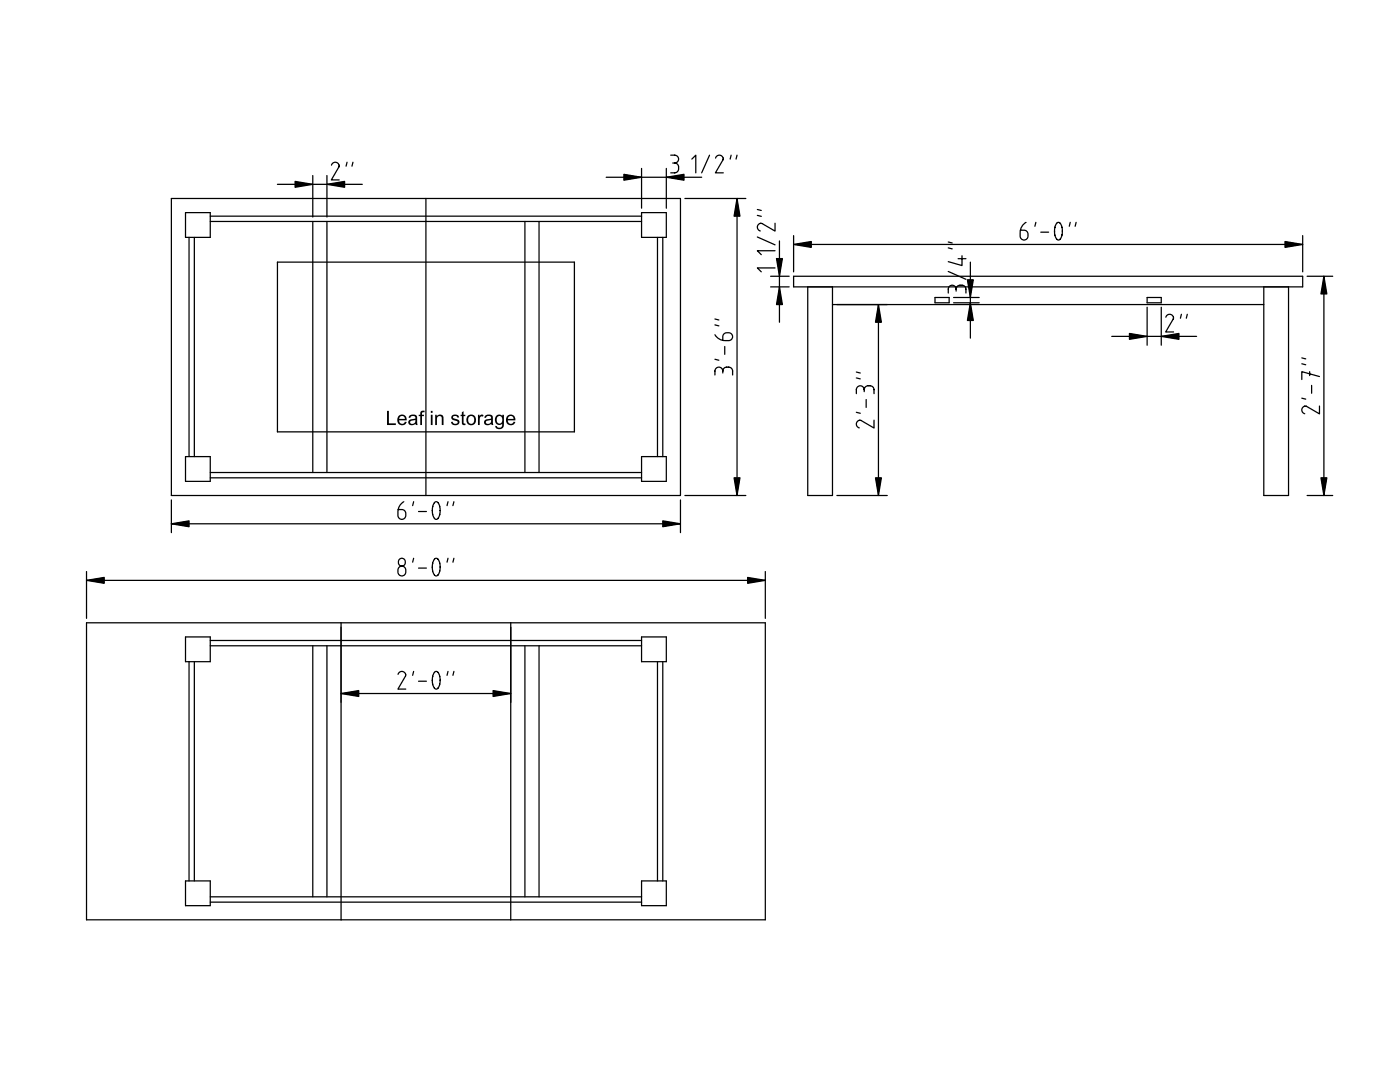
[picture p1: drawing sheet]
<svg xmlns="http://www.w3.org/2000/svg" width="279mm" height="216mm" viewBox="0 0 279 216" stroke-linecap="round" stroke-linejoin="round" font-family="sans-serif">
<g fill="none" stroke="#000" stroke-width=".25">
<path d="M34.2 39.6h101.6v59.3h-101.6zM55.4 36.8h16.9M62.4 35v8.3M65.2 35v8.3M66.2 33a.76 .76 0 0 1 .9-.6 .76 .76 0 0 1 .5 .9l-1.5 2.6h1.6M69.3 32.4l-.2 .8M70.4 32.4l-.2 .8M85 39.6v59.3M121 35.4h19M128 33.6v7.9M133 33.6v7.9M133.9 31h.7a.78 .78 0 0 1 .8 .7 .78 .78 0 0 1-.8 .8"/>
<path d="M134.3 32.5h.3M134.6 32.5a1 1 0 0 1 .8 1 1 1 0 0 1-.8 1h-.7M136.7 39.6h12.2M138.1 31.7l.8-.7v3.5M141.6 31l-1.6 3.5M142.8 31.5a.76 .76 0 0 1 .9-.5 .76 .76 0 0 1 .6 .9l-1.5 2.6h1.5M145.9 31l-.2 .7M147.1 39.6v59.3M147.1 31l-.2 .7M37 42.4h5v5h-5zM37.7 47.4v43.7M38.8 47.4v43.7"/>
<path d="M42 43.1h86M42 44.2h86M55.4 52.3h59.2v33.9h-59.2zM62.4 44.2v50.1M65.2 44.2v50.1M104.8 44.2v50.1M107.6 44.2v50.1M128 42.4h5v5h-5zM131.2 47.4v43.7M132.3 47.4v43.7M151.1 47.3l3.6 1.6M151.1 43l.8 .2"/>
<path d="M151.1 41.8l.8 .2M153.8 57.2h3.7M153.8 55.1h3.7M154.7 53.5h-3.6l.8 .7M154.7 50h-3.6l.8 .8M154.7 44.5v1.6l-2.6-1.5a.76 .76 0 0 0-1 .6 .76 .76 0 0 0 .6 .9M155.6 48.1v16.2M158.4 55.1h101.6v2.1h-101.6zM158.4 47v7.2M158.4 48.8h101.6M161.2 57.2v41.7h4.9v-41.7M186.6 59.4h2.8v1h-2.8z"/>
<path d="M189.2 54.2l3.6 1.5M189.2 49.5l.8 .2M189.2 48.3l.8 .2M190.3 59.4h5.1M190.8 57.7a.78 .78 0 0 0-.8-.8 .78 .78 0 0 0-.8 .8v.8M190.8 57.7a1 1 0 0 1 1-.8 1 1 0 0 1 1 .8v.8M190.8 57.7v.4M191.2 51.6h1.6M192 51v2l-2.8-.8M193.7 52.3v15.2M204.8 44.4a2.53 2.53 0 0 0-1 3.3 .84 .84 0 0 0 1.1 0 .84 .84 0 0 0 .3-1 .78 .78 0 0 0-.8-.8h-.8M206.7 44.4l-.2 .8"/>
<path d="M207.7 46.3h1.6M211 44.5l.2-.1 .4 .2 .3 .5 .1 .8-.1 1.3-.3 .5-.4 .2-.2-.1-.3-.3-.2-1.1v-1.1zM213.6 44.4l-.2 .8M214.8 44.4l-.2 .8M228.9 59.4h2.9v1h-2.9zM252.2 57.2v41.7h5v-41.7M260 47v7.2M260.9 55.1h5.1M264.2 55.1v43.8M142.7 66.8a2.53 2.53 0 0 0 3.3 .9 .84 .84 0 0 0 0-1 .84 .84 0 0 0-1-.3 .78 .78 0 0 0-.8 .8v.7M142.7 71.7l.8 .2M142.7 64.8l.8 .2"/>
<path d="M142.7 63.7l.8 .1M144.2 74a.78 .78 0 0 0-.7-.7 .78 .78 0 0 0-.8 .7v.8M144.2 74a1 1 0 0 1 1-.8 1 1 0 0 1 1 .8v.8M144.2 74v.4M144.6 69.1v1.6M166.1 60.8h86.1M170.9 75.4l.8 .2M170.9 74.2l.8 .2M172.5 77.8a.78 .78 0 0 0-.8-.8 .78 .78 0 0 0-.8 .8v.7M172.5 77.8a1 1 0 0 1 .9-.8 1 1 0 0 1 1 .8v.7M172.5 77.8v.4M172.9 79.7v1.6"/>
<path d="M175.3 60.8v38.1M190.3 60.4h5.1M221.9 67.1h16.9M228.9 61.3v7.6M231.8 61.3v7.6M232.7 63.3a.76 .76 0 0 1 .9-.6 .76 .76 0 0 1 .6 .9l-1.6 2.6h1.6M235.8 62.7l-.2 .8M236.9 62.7l-.1 .8M259.8 79.4l.8 .2M259.8 72.6l.8 .2M259.8 71.4l.8 .2M261.4 74.2v.7"/>
<path d="M261.8 76.9v1.6M263.3 75.1l-3.5-.9v1.5M34.2 99.8v6.5M37 91.1h5v4.9h-5zM42 95.3h86M42 94.3h86M128 91.1h5v4.9h-5zM135.8 99.8v6.5M136.7 98.9h12.2M167 98.9h10.1M170.9 82.3l.8 .2M174.4 83.8v1.6l-2.6-1.5a.76 .76 0 0 0-.9 .6 .76 .76 0 0 0 .6 .9"/>
<path d="M260.9 98.9h5.1M263.3 81v1.6l-2.6-1.5a.76 .76 0 0 0-.9 .5 .76 .76 0 0 0 .6 1M17.3 114v9.4M17.3 115.8h135.4M34.2 104.5h101.6M79.6 113.2a.84 .84 0 0 1 1.1-.1 .84 .84 0 0 1 .3 1 .82 .82 0 0 1-1 .8 .82 .82 0 0 1-.6-1.2zM79.7 111.6a.72 .72 0 0 1 1 .1 .72 .72 0 0 1-.1 1 .72 .72 0 0 1-1-.2l-.1-.4zM80.6 100.1a2.53 2.53 0 0 0-1 3.3 .84 .84 0 0 0 1.1 .1 .84 .84 0 0 0 .3-1 .78 .78 0 0 0-.8-.8h-.7M82.6 111.4l-.2 .8M82.6 100.1l-.2 .8M83.5 113.4h1.6M83.5 102.1h1.6"/>
<path d="M86.4 102.7a.78 .78 0 0 0 .9 .8l.5-.8a2.83 2.83 0 0 0-.6-2.6l-.4 .1-.4 .6-.1 .8 .1 1.1M86.8 111.5l.3-.1 .3 .2 .3 .5 .1 .8-.1 1.3-.3 .5-.3 .2-.3-.1-.3-.3-.2-1.1 .1-1zM89.4 111.4l-.2 .8M89.4 100.1l-.2 .8M90.6 111.4l-.2 .8M90.6 100.1l-.2 .8M152.7 114v9.4M17.3 124.3h135.4v59.2h-135.4zM37 127.1h5v4.9h-5zM37.7 132v43.8M38.8 132v43.8M42 127.8h86"/>
<path d="M42 128.9h86M62.4 128.9v50.1M65.2 128.9v50.1M68.1 124.3v59.2M68.1 138.4h33.8M79.4 134.6a.76 .76 0 0 1 1-.6 .76 .76 0 0 1 .5 .9l-1.5 2.6h1.6M82.6 134l-.2 .8M83.5 135.9h1.6M86.8 134.1l.3-.1 .3 .2 .3 .5 .1 .8-.1 1.3-.3 .5-.3 .2-.3-.1-.3-.3-.2-1.1 .1-1zM89.4 134l-.2 .8M90.6 134l-.2 .8M101.9 124.3v59.2"/>
<path d="M104.8 128.9v50.1M107.6 128.9v50.1M128 127.1h5v4.9h-5zM131.2 132v43.8M132.3 132v43.8M37 175.8h5v4.9h-5zM42 179h86M128 175.8h5v4.9h-5zM42 180h86"/>
</g>
<g fill="#000">
<path d="M58.9 36.2l3.5 .6-3.5 .6zM65.2 36.8l3.6-.6v1.2zM124.5 34.8l3.5 .6-3.5 .6zM133 35.4l3.5-.6v1.2zM147.1 39.6l.6 3.5h-1.2zM155 51.6h1.1l-.5 3.5zM155.6 57.2l.5 3.6h-1.1zM158.4 48.8l3.5-.6v1.2zM193.1 55.8h1.1l-.5 3.6zM256.5 48.2l3.5 .6-3.5 .6zM264.2 55.1l.6 3.6h-1.2zM175.3 60.8l.6 3.5h-1.2z"/>
<path d="M193.7 60.4l.5 3.5h-1.1zM225.4 66.5l3.5 .6-3.5 .6zM231.8 67.1l3.5-.6v1.2zM146.5 95.3h1.2l-.6 3.6zM174.7 95.3h1.2l-.6 3.6zM263.6 95.3h1.2l-.6 3.6zM17.3 115.8l3.5-.6v1.2zM34.2 104.5l3.5-.6v1.2zM132.3 103.9l3.5 .6-3.5 .6zM149.2 115.2l3.5 .6-3.5 .6zM68.1 138.4l3.5-.6v1.2zM98.4 137.8l3.5 .6-3.5 .6z"/>
</g>
<g fill="#000" stroke="#000" stroke-width=".25">
<path d="M58.9 36.2l3.5 .6-3.5 .6zM65.2 36.8l3.6-.6v1.2zM124.5 34.8l3.5 .6-3.5 .6zM133 35.4l3.5-.6v1.2zM147.1 39.6l.6 3.5h-1.2zM155 51.6h1.1l-.5 3.5zM155.6 57.2l.5 3.6h-1.1zM158.4 48.8l3.5-.6v1.2zM193.1 55.8h1.1l-.5 3.6zM256.5 48.2l3.5 .6-3.5 .6zM264.2 55.1l.6 3.6h-1.2zM175.3 60.8l.6 3.5h-1.2z"/>
<path d="M193.7 60.4l.5 3.5h-1.1zM225.4 66.5l3.5 .6-3.5 .6zM231.8 67.1l3.5-.6v1.2zM146.5 95.3h1.2l-.6 3.6zM174.7 95.3h1.2l-.6 3.6zM263.6 95.3h1.2l-.6 3.6zM17.3 115.8l3.5-.6v1.2zM34.2 104.5l3.5-.6v1.2zM132.3 103.9l3.5 .6-3.5 .6zM149.2 115.2l3.5 .6-3.5 .6zM68.1 138.4l3.5-.6v1.2zM98.4 137.8l3.5 .6-3.5 .6z"/>
</g>
<path d="M77.2 82h.4v2.5h1.4v.3h-1.8zM79.6 83a.95 .95 0 0 1 1.1-.2 .95 .95 0 0 1 .5 1.1h-1.6a.6 .6 0 0 0 .5 .6 .6 .6 0 0 0 .7-.3h.4a1.01 1.01 0 0 1-1.5 .5 1.01 1.01 0 0 1-.3-1.5zM79.8 83.2l-.1 .4h1.1a.56 .56 0 0 0-.3-.6 .56 .56 0 0 0-.7 .2zM81.7 83a.88 .88 0 0 1 .9-.3 .88 .88 0 0 1 .7 .8l.1 1.3h-.4l-.1-.2a.79 .79 0 0 1-.8 .3 .79 .79 0 0 1-.6-.8 1.44 1.44 0 0 1 1.4-.6 .52 .52 0 0 0-.5-.5 .52 .52 0 0 0-.5 .4l-.4-.1zM82 84a.36 .36 0 0 0 0 .5 .36 .36 0 0 0 .4 .1l.4-.3 .1-.5zM84 82.1l.2-.1h.6l-.1 .3h-.3l-.2 .1v.4h.4v.2h-.4v1.8h-.3v-1.8h-.3v-.2h.3zM86 82h.3v.4h-.3zM86 82.8h.3v2h-.3zM86.9 82.8h.3v.3a.73 .73 0 0 1 .8-.4 .73 .73 0 0 1 .5 .9v1.2h-.3v-1.2a.51 .51 0 0 0-.6-.6 .51 .51 0 0 0-.4 .7v1.1h-.3zM90.2 82.9a.89 .89 0 0 1 1.4 .4h-.3a.4 .4 0 0 0-.5-.4 .4 .4 0 0 0-.3 .5l.2 .1a.87 .87 0 0 1 1 .9 .91 .91 0 0 1-.9 .4 .91 .91 0 0 1-.8-.6l.3-.1a.46 .46 0 0 0 .5 .5 .46 .46 0 0 0 .4-.5l-.1-.1a.9 .9 0 0 1-1-.8zM92.2 82.3l.3-.2v.7h.4v.2h-.4v1.2a.23 .23 0 0 0 .1 .3 .23 .23 0 0 0 .3 0v.3a.51 .51 0 0 1-.6 0 .51 .51 0 0 1-.1-.6v-1.2h-.3v-.2h.3zM93.4 82.9a1.03 1.03 0 0 1 1.4 .2 1.03 1.03 0 0 1-.2 1.5 1.03 1.03 0 0 1-1.4-.2l-.1-.3a1.23 1.23 0 0 1 .3-1.2zM93.6 83.2a.76 .76 0 0 0-.1 .9 .76 .76 0 0 0 .8 .4 .74 .74 0 0 0 .3-1 .74 .74 0 0 0-1-.3zM95.4 82.8h.3v.3l.2-.3 .4-.1 .2 .1-.1 .4a.46 .46 0 0 0-.6 0 .46 .46 0 0 0-.1 .5v1.1h-.3zM96.8 83a.88 .88 0 0 1 1-.3 .88 .88 0 0 1 .6 .8l.1 1.3h-.4l-.1-.2a.79 .79 0 0 1-.8 .3 .79 .79 0 0 1-.6-.8 1.44 1.44 0 0 1 1.4-.6 .52 .52 0 0 0-.4-.5 .52 .52 0 0 0-.6 .4l-.3-.1zM97.1 84a.36 .36 0 0 0 0 .5 .36 .36 0 0 0 .5 .1l.4-.3v-.5zM99.1 83l.6-.3 .6 .3v-.2h.3v1.7a.89 .89 0 0 1-.7 1.1 .89 .89 0 0 1-1.1-.6h.4a.58 .58 0 0 0 .7 .3 .58 .58 0 0 0 .3-.8 .94 .94 0 0 1-1.2 0 .94 .94 0 0 1-.1-1.3zM99.3 83.2a.73 .73 0 0 0-.2 .9 .73 .73 0 0 0 .9 .3 .71 .71 0 0 0 .3-.9 .71 .71 0 0 0-1-.3zM101.2 83a.95 .95 0 0 1 1.2-.2 .95 .95 0 0 1 .5 1.1h-1.6a.6 .6 0 0 0 .5 .6 .6 .6 0 0 0 .7-.3h.4a1.01 1.01 0 0 1-1.5 .5 1.01 1.01 0 0 1-.3-1.5zM101.5 83.2l-.1 .4h1.1a.56 .56 0 0 0-.3-.6 .56 .56 0 0 0-.7 .2z" fill="#000"/>
</svg>
